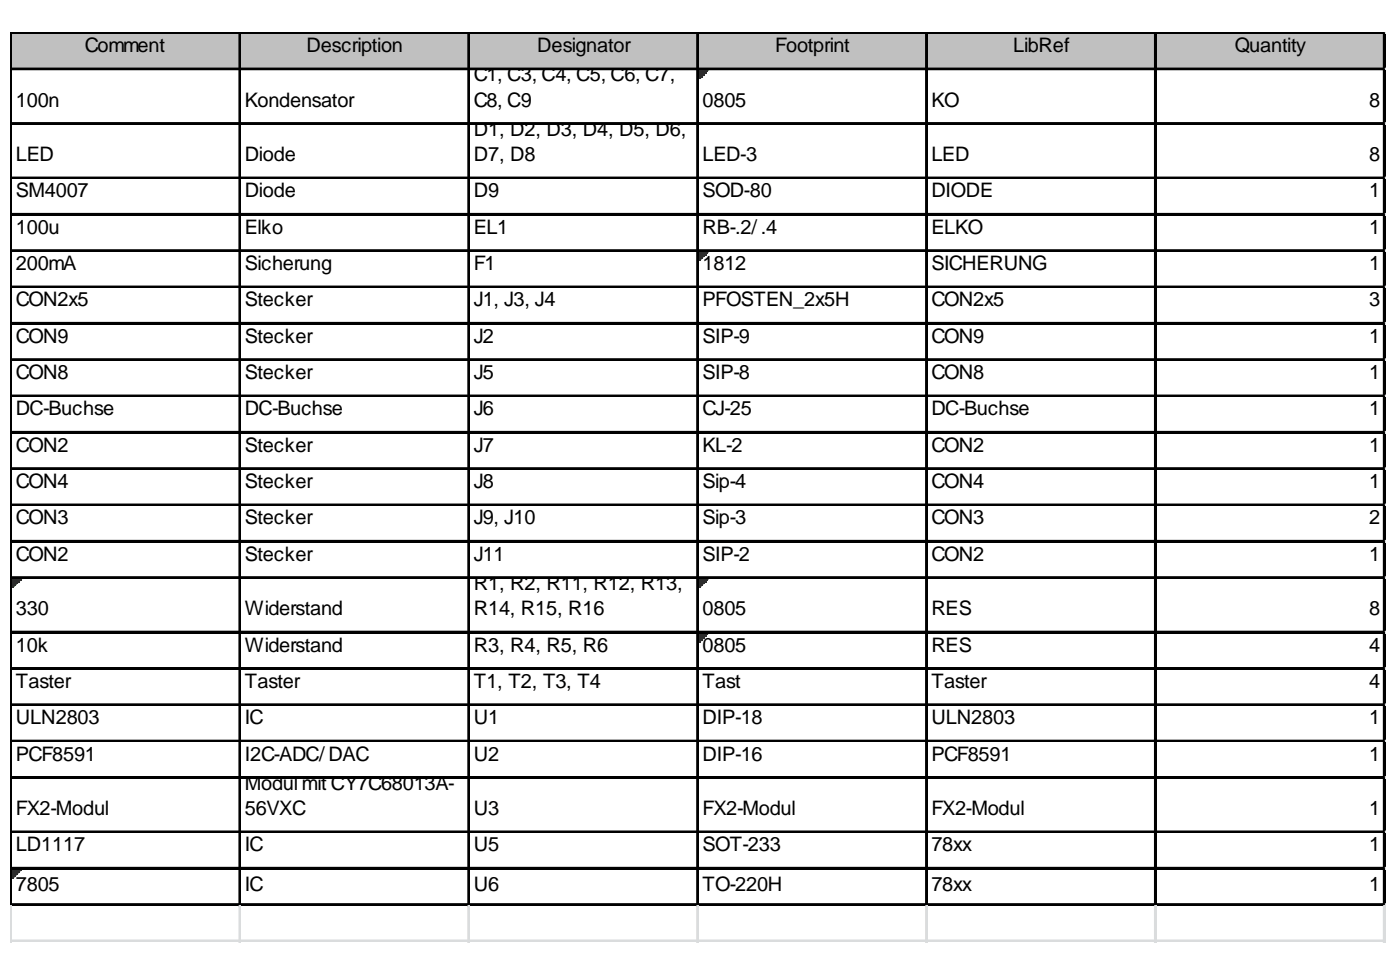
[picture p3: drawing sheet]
<svg xmlns="http://www.w3.org/2000/svg" width="288mm" height="201mm" viewBox="0 0 288 201" stroke-linecap="round" stroke-linejoin="round" font-family="sans-serif">
<defs><g id="words">
<g font-size="4.1">
<text x="17.5" y="10.7">Comment</text>
<text x="63" y="10.7">Description</text>
<text x="110.5" y="10.7">Designator</text>
<text x="159.4" y="10.7">Footprint</text>
<text x="208.3" y="10.7">LibRef</text>
<text x="253.9" y="10.7">Quantity</text>
<text x="97.4" y="16.7">C1, C3, C4, C5, C6, C7,</text>
<text x="3.3" y="21.9">100n</text>
<text x="50.3" y="21.9">Kondensator</text>
<text x="97.4" y="21.9">C8, C9</text>
<text x="144.5" y="21.9">0805</text>
<text x="191.5" y="21.9">KO</text>
<text x="281.5" y="21.9">8</text>
<text x="97.4" y="27.9">D1, D2, D3, D4, D5, D6,</text>
<text x="3.3" y="33.1">LED</text>
<text x="50.3" y="33.1">Diode</text>
<text x="97.4" y="33.1">D7, D8</text>
<text x="144.5" y="33.1">LED-3</text>
<text x="191.5" y="33.1">LED</text>
<text x="281.5" y="33.1">8</text>
<text x="3.3" y="40.6">SM4007</text>
<text x="50.3" y="40.6">Diode</text>
<text x="97.4" y="40.6">D9</text>
<text x="144.5" y="40.6">SOD-80</text>
<text x="191.5" y="40.6">DIODE</text>
<text x="281.5" y="40.6">1</text>
<text x="3.3" y="48.1">100u</text>
<text x="50.3" y="48.1">Elko</text>
<text x="97.4" y="48.1">EL1</text>
<text x="144.5" y="48.1">RB-.2/.4</text>
<text x="191.5" y="48.1">ELKO</text>
<text x="281.5" y="48.1">1</text>
<text x="3.3" y="55.5">200mA</text>
<text x="50.3" y="55.5">Sicherung</text>
<text x="97.4" y="55.5">F1</text>
<text x="144.5" y="55.5">1812</text>
<text x="191.5" y="55.5">SICHERUNG</text>
<text x="281.5" y="55.5">1</text>
<text x="3.3" y="63">CON2x5</text>
<text x="50.3" y="63">Stecker</text>
<text x="97.4" y="63">J1, J3, J4</text>
<text x="144.5" y="63">PFOSTEN_2x5H</text>
<text x="191.5" y="63">CON2x5</text>
<text x="281.5" y="63">3</text>
<text x="3.3" y="70.5">CON9</text>
<text x="50.3" y="70.5">Stecker</text>
<text x="97.4" y="70.5">J2</text>
<text x="144.5" y="70.5">SIP-9</text>
<text x="191.5" y="70.5">CON9</text>
<text x="281.5" y="70.5">1</text>
<text x="3.3" y="77.9">CON8</text>
<text x="50.3" y="77.9">Stecker</text>
<text x="97.4" y="77.9">J5</text>
<text x="144.5" y="77.9">SIP-8</text>
<text x="191.5" y="77.9">CON8</text>
<text x="281.5" y="77.9">1</text>
<text x="3.3" y="85.4">DC-Buchse</text>
<text x="50.3" y="85.4">DC-Buchse</text>
<text x="97.4" y="85.4">J6</text>
<text x="144.5" y="85.4">CJ-25</text>
<text x="191.5" y="85.4">DC-Buchse</text>
<text x="281.5" y="85.4">1</text>
<text x="3.3" y="92.9">CON2</text>
<text x="50.3" y="92.9">Stecker</text>
<text x="97.4" y="92.9">J7</text>
<text x="144.5" y="92.9">KL-2</text>
<text x="191.5" y="92.9">CON2</text>
<text x="281.5" y="92.9">1</text>
<text x="3.3" y="100.4">CON4</text>
<text x="50.3" y="100.4">Stecker</text>
<text x="97.4" y="100.4">J8</text>
<text x="144.5" y="100.4">Sip-4</text>
<text x="191.5" y="100.4">CON4</text>
<text x="281.5" y="100.4">1</text>
<text x="3.3" y="107.8">CON3</text>
<text x="50.3" y="107.8">Stecker</text>
<text x="97.4" y="107.8">J9, J10</text>
<text x="144.5" y="107.8">Sip-3</text>
<text x="191.5" y="107.8">CON3</text>
<text x="281.5" y="107.8">2</text>
<text x="3.3" y="115.3">CON2</text>
<text x="50.3" y="115.3">Stecker</text>
<text x="97.4" y="115.3">J11</text>
<text x="144.5" y="115.3">SIP-2</text>
<text x="191.5" y="115.3">CON2</text>
<text x="281.5" y="115.3">1</text>
<text x="97.4" y="121.3">R1, R2, R11, R12, R13,</text>
<text x="3.3" y="126.5">330</text>
<text x="50.3" y="126.5">Widerstand</text>
<text x="97.4" y="126.5">R14, R15, R16</text>
<text x="144.5" y="126.5">0805</text>
<text x="191.5" y="126.5">RES</text>
<text x="281.5" y="126.5">8</text>
<text x="3.3" y="134">10k</text>
<text x="50.3" y="134">Widerstand</text>
<text x="97.4" y="134">R3, R4, R5, R6</text>
<text x="144.5" y="134">0805</text>
<text x="191.5" y="134">RES</text>
<text x="281.5" y="134">4</text>
<text x="3.3" y="141.4">Taster</text>
<text x="50.3" y="141.4">Taster</text>
<text x="97.4" y="141.4">T1, T2, T3, T4</text>
<text x="144.5" y="141.4">Tast</text>
<text x="191.5" y="141.4">Taster</text>
<text x="281.5" y="141.4">4</text>
<text x="3.3" y="148.9">ULN2803</text>
<text x="50.3" y="148.9">IC</text>
<text x="97.4" y="148.9">U1</text>
<text x="144.5" y="148.9">DIP-18</text>
<text x="191.5" y="148.9">ULN2803</text>
<text x="281.5" y="148.9">1</text>
<text x="3.3" y="156.4">PCF8591</text>
<text x="50.3" y="156.4">I2C-ADC/DAC</text>
<text x="97.4" y="156.4">U2</text>
<text x="144.5" y="156.4">DIP-16</text>
<text x="191.5" y="156.4">PCF8591</text>
<text x="281.5" y="156.4">1</text>
<text x="3.3" y="167.6">FX2-Modul</text>
<text x="50.3" y="162.4">Modul mit CY7C68013A-</text>
<text x="50.3" y="167.6">56VXC</text>
<text x="97.4" y="167.6">U3</text>
<text x="144.5" y="167.6">FX2-Modul</text>
<text x="191.5" y="167.6">FX2-Modul</text>
<text x="281.5" y="167.6">1</text>
<text x="3.3" y="175.1">LD1117</text>
<text x="50.3" y="175.1">IC</text>
<text x="97.4" y="175.1">U5</text>
<text x="144.5" y="175.1">SOT-233</text>
<text x="191.5" y="175.1">78xx</text>
<text x="281.5" y="175.1">1</text>
<text x="3.3" y="183.3">7805</text>
<text x="50.3" y="183.3">IC</text>
<text x="97.4" y="183.3">U6</text>
<text x="144.5" y="183.3">TO-220H</text>
<text x="191.5" y="183.3">78xx</text>
<text x="281.5" y="183.3">1</text>
</g>
</g></defs>
<path d="M2.5 6.9h282.4v7.6h-282.4z" fill="#c0c0c0"/>
<path d="M143.7 14.5h1.9" fill="none" stroke="#008000" stroke-width=".37"/>
<path d="M143.7 14.5h1.9v.3h-1.9z" fill="#008000"/>
<path d="M143.7 14.8h1.5" fill="none" stroke="#008000" stroke-width=".37"/>
<path d="M143.7 14.8h1.5v.4h-1.5z" fill="#008000"/>
<path d="M143.7 15.2h1.1" fill="none" stroke="#008000" stroke-width=".37"/>
<path d="M143.7 15.2h1.1v.4h-1.1z" fill="#008000"/>
<path d="M143.7 15.6h.8" fill="none" stroke="#008000" stroke-width=".37"/>
<path d="M143.7 15.6h.8v.3h-.8z" fill="#008000"/>
<path d="M143.7 15.9h.4" fill="none" stroke="#008000" stroke-width=".37"/>
<path d="M143.7 15.9h.4v.4h-.4z" fill="#008000"/>
<path d="M143.7 51.8h1.9" fill="none" stroke="#008000" stroke-width=".37"/>
<path d="M143.7 51.8h1.9v.4h-1.9z" fill="#008000"/>
<path d="M143.7 52.2h1.5" fill="none" stroke="#008000" stroke-width=".37"/>
<path d="M143.7 52.2h1.5v.3h-1.5z" fill="#008000"/>
<path d="M143.7 52.5h1.1" fill="none" stroke="#008000" stroke-width=".37"/>
<path d="M143.7 52.5h1.1v.4h-1.1z" fill="#008000"/>
<path d="M143.7 52.9h.8" fill="none" stroke="#008000" stroke-width=".37"/>
<path d="M143.7 52.9h.8v.4h-.8z" fill="#008000"/>
<path d="M143.7 53.3h.4" fill="none" stroke="#008000" stroke-width=".37"/>
<path d="M143.7 53.3h.4v.4h-.4z" fill="#008000"/>
<path d="M2.5 119h1.9" fill="none" stroke="#008000" stroke-width=".37"/>
<path d="M2.5 119h1.9v.4h-1.9z" fill="#008000"/>
<path d="M2.5 119.4h1.5" fill="none" stroke="#008000" stroke-width=".37"/>
<path d="M2.5 119.4h1.5v.4h-1.5z" fill="#008000"/>
<path d="M2.5 119.8h1.1" fill="none" stroke="#008000" stroke-width=".37"/>
<path d="M2.5 119.8h1.1v.3h-1.1z" fill="#008000"/>
<path d="M2.5 120.1h.8" fill="none" stroke="#008000" stroke-width=".37"/>
<path d="M2.5 120.1h.8v.4h-.8z" fill="#008000"/>
<path d="M2.5 120.5h.4" fill="none" stroke="#008000" stroke-width=".37"/>
<path d="M2.5 120.5h.4v.4h-.4z" fill="#008000"/>
<path d="M143.7 119h1.9" fill="none" stroke="#008000" stroke-width=".37"/>
<path d="M143.7 119h1.9v.4h-1.9z" fill="#008000"/>
<path d="M143.7 119.4h1.5" fill="none" stroke="#008000" stroke-width=".37"/>
<path d="M143.7 119.4h1.5v.4h-1.5z" fill="#008000"/>
<path d="M143.7 119.8h1.1" fill="none" stroke="#008000" stroke-width=".37"/>
<path d="M143.7 119.8h1.1v.3h-1.1z" fill="#008000"/>
<path d="M143.7 120.1h.8" fill="none" stroke="#008000" stroke-width=".37"/>
<path d="M143.7 120.1h.8v.4h-.8z" fill="#008000"/>
<path d="M143.7 120.5h.4" fill="none" stroke="#008000" stroke-width=".37"/>
<path d="M143.7 120.5h.4v.4h-.4z" fill="#008000"/>
<path d="M143.7 130.2h1.9" fill="none" stroke="#008000" stroke-width=".37"/>
<path d="M143.7 130.2h1.9v.4h-1.9z" fill="#008000"/>
<path d="M143.7 130.6h1.5" fill="none" stroke="#008000" stroke-width=".37"/>
<path d="M143.7 130.6h1.5v.4h-1.5z" fill="#008000"/>
<path d="M143.7 131h1.1" fill="none" stroke="#008000" stroke-width=".37"/>
<path d="M143.7 131h1.1v.4h-1.1z" fill="#008000"/>
<path d="M143.7 131.4h.8" fill="none" stroke="#008000" stroke-width=".37"/>
<path d="M143.7 131.4h.8v.3h-.8z" fill="#008000"/>
<path d="M143.7 131.7h.4" fill="none" stroke="#008000" stroke-width=".37"/>
<path d="M143.7 131.7h.4v.4h-.4z" fill="#008000"/>
<path d="M2.5 178.8h1.9" fill="none" stroke="#008000" stroke-width=".37"/>
<path d="M2.5 178.8h1.9v.4h-1.9z" fill="#008000"/>
<path d="M2.5 179.2h1.5" fill="none" stroke="#008000" stroke-width=".37"/>
<path d="M2.5 179.2h1.5v.3h-1.5z" fill="#008000"/>
<path d="M2.5 179.5h1.1" fill="none" stroke="#008000" stroke-width=".37"/>
<path d="M2.5 179.5h1.1v.4h-1.1z" fill="#008000"/>
<path d="M2.5 179.9h.8" fill="none" stroke="#008000" stroke-width=".37"/>
<path d="M2.5 179.9h.8v.4h-.8z" fill="#008000"/>
<path d="M2.5 180.3h.4" fill="none" stroke="#008000" stroke-width=".37"/>
<path d="M2.5 180.3h.4v.4h-.4z" fill="#008000"/>
<g fill="none" stroke="#000" stroke-width=".37">
<path d="M2.1 6.6v179.7M2.3 6.6v179.7M2.5 6.6h282.4M2.5 6.8h282.4M2.5 14.1h282.4M2.5 14.3h282.4M49.2 7v179.3M49.4 7v179.3M96.3 7v179.3M96.5 7v179.3M143.3 7v179.3M143.5 7v179.3"/>
<path d="M190.4 7v179.3M190.6 7v179.3M237.5 7v179.3M237.6 7v179.3M284.5 7v179.3M284.7 7v179.3M2.5 25.3h282.4M2.5 25.5h282.4M2.5 36.5h282.4M2.5 36.7h282.4M2.5 44h282.4M2.5 44.1h282.4"/>
<path d="M2.5 51.4h282.4M2.5 51.6h282.4M2.5 58.9h282.4M2.5 59.1h282.4M2.5 66.4h282.4M2.5 66.6h282.4M2.5 73.8h282.4M2.5 74h282.4M2.5 81.3h282.4M2.5 81.5h282.4M2.5 88.8h282.4M2.5 89h282.4"/>
<path d="M2.5 96.2h282.4M2.5 96.4h282.4M2.5 103.7h282.4M2.5 103.9h282.4M2.5 111.2h282.4M2.5 111.4h282.4M2.5 118.7h282.4M2.5 118.8h282.4M2.5 129.9h282.4M2.5 130h282.4M2.5 137.3h282.4M2.5 137.5h282.4"/>
<path d="M2.5 144.8h282.4M2.5 145h282.4M2.5 152.3h282.4M2.5 152.5h282.4M2.5 159.7h282.4M2.5 159.9h282.4M2.5 170.9h282.4M2.5 171.1h282.4M2.5 178.4h282.4M2.5 178.6h282.4M2.5 185.9h282.4M2.5 186.1h282.4"/>
</g>
<g fill="none" stroke="#dadcdd" stroke-width=".37">
<path d="M284.9 6.6h.1M2.1 186.3v7.5M2.3 186.3v7.5M49.2 186.3v7.5M49.4 186.3v7.5M96.3 186.3v7.5M96.5 186.3v7.5M143.3 186.3v7.5M143.5 186.3v7.5M190.4 186.3v7.5M190.6 186.3v7.5M237.5 186.3v7.5"/>
<path d="M237.6 186.3v7.5M284.5 186.3v7.5M284.7 186.3v7.5"/>
</g>
<path d="M284.9 6.6v.4z" fill="#dadcdd"/>
<path d="M284.9 14.1h.1" fill="none" stroke="#dadcdd" stroke-width=".37"/>
<path d="M284.9 14.1v.4z" fill="#dadcdd"/>
<path d="M284.9 25.3h.1" fill="none" stroke="#dadcdd" stroke-width=".37"/>
<path d="M284.9 25.3v.4z" fill="#dadcdd"/>
<path d="M284.9 36.5h.1" fill="none" stroke="#dadcdd" stroke-width=".37"/>
<path d="M284.9 36.5v.4z" fill="#dadcdd"/>
<path d="M284.9 44h.1" fill="none" stroke="#dadcdd" stroke-width=".37"/>
<path d="M284.9 44v.3z" fill="#dadcdd"/>
<path d="M284.9 51.4h.1" fill="none" stroke="#dadcdd" stroke-width=".37"/>
<path d="M284.9 51.4v.4z" fill="#dadcdd"/>
<path d="M284.9 58.9h.1" fill="none" stroke="#dadcdd" stroke-width=".37"/>
<path d="M284.9 58.9v.4z" fill="#dadcdd"/>
<path d="M284.9 66.4h.1" fill="none" stroke="#dadcdd" stroke-width=".37"/>
<path d="M284.9 66.4v.3z" fill="#dadcdd"/>
<path d="M284.9 73.8h.1" fill="none" stroke="#dadcdd" stroke-width=".37"/>
<path d="M284.9 73.8v.4z" fill="#dadcdd"/>
<path d="M284.9 81.3h.1" fill="none" stroke="#dadcdd" stroke-width=".37"/>
<path d="M284.9 81.3v.4z" fill="#dadcdd"/>
<path d="M284.9 88.8h.1" fill="none" stroke="#dadcdd" stroke-width=".37"/>
<path d="M284.9 88.8v.4z" fill="#dadcdd"/>
<path d="M284.9 96.2h.1" fill="none" stroke="#dadcdd" stroke-width=".37"/>
<path d="M284.9 96.2v.4z" fill="#dadcdd"/>
<path d="M284.9 103.7h.1" fill="none" stroke="#dadcdd" stroke-width=".37"/>
<path d="M284.9 103.7v.4z" fill="#dadcdd"/>
<path d="M284.9 111.2h.1" fill="none" stroke="#dadcdd" stroke-width=".37"/>
<path d="M284.9 111.2v.4z" fill="#dadcdd"/>
<path d="M284.9 118.7h.1" fill="none" stroke="#dadcdd" stroke-width=".37"/>
<path d="M284.9 118.7v.3z" fill="#dadcdd"/>
<path d="M284.9 129.9h.1" fill="none" stroke="#dadcdd" stroke-width=".37"/>
<path d="M284.9 129.9v.3z" fill="#dadcdd"/>
<path d="M284.9 137.3h.1" fill="none" stroke="#dadcdd" stroke-width=".37"/>
<path d="M284.9 137.3v.4z" fill="#dadcdd"/>
<path d="M284.9 144.8h.1" fill="none" stroke="#dadcdd" stroke-width=".37"/>
<path d="M284.9 144.8v.4z" fill="#dadcdd"/>
<path d="M284.9 152.3h.1" fill="none" stroke="#dadcdd" stroke-width=".37"/>
<path d="M284.9 152.3v.3z" fill="#dadcdd"/>
<path d="M284.9 159.7h.1" fill="none" stroke="#dadcdd" stroke-width=".37"/>
<path d="M284.9 159.7v.4z" fill="#dadcdd"/>
<path d="M284.9 170.9h.1" fill="none" stroke="#dadcdd" stroke-width=".37"/>
<path d="M284.9 170.9v.4z" fill="#dadcdd"/>
<path d="M284.9 178.4h.1" fill="none" stroke="#dadcdd" stroke-width=".37"/>
<path d="M284.9 178.4v.4z" fill="#dadcdd"/>
<path d="M284.9 185.9h.1" fill="none" stroke="#dadcdd" stroke-width=".37"/>
<path d="M284.9 185.9v.4z" fill="#dadcdd"/>
<path d="M2.1 193.4h282.8M2.1 193.5h282.8" fill="none" stroke="#dadcdd" stroke-width=".37"/>
<use href="#words"/>
</svg>
